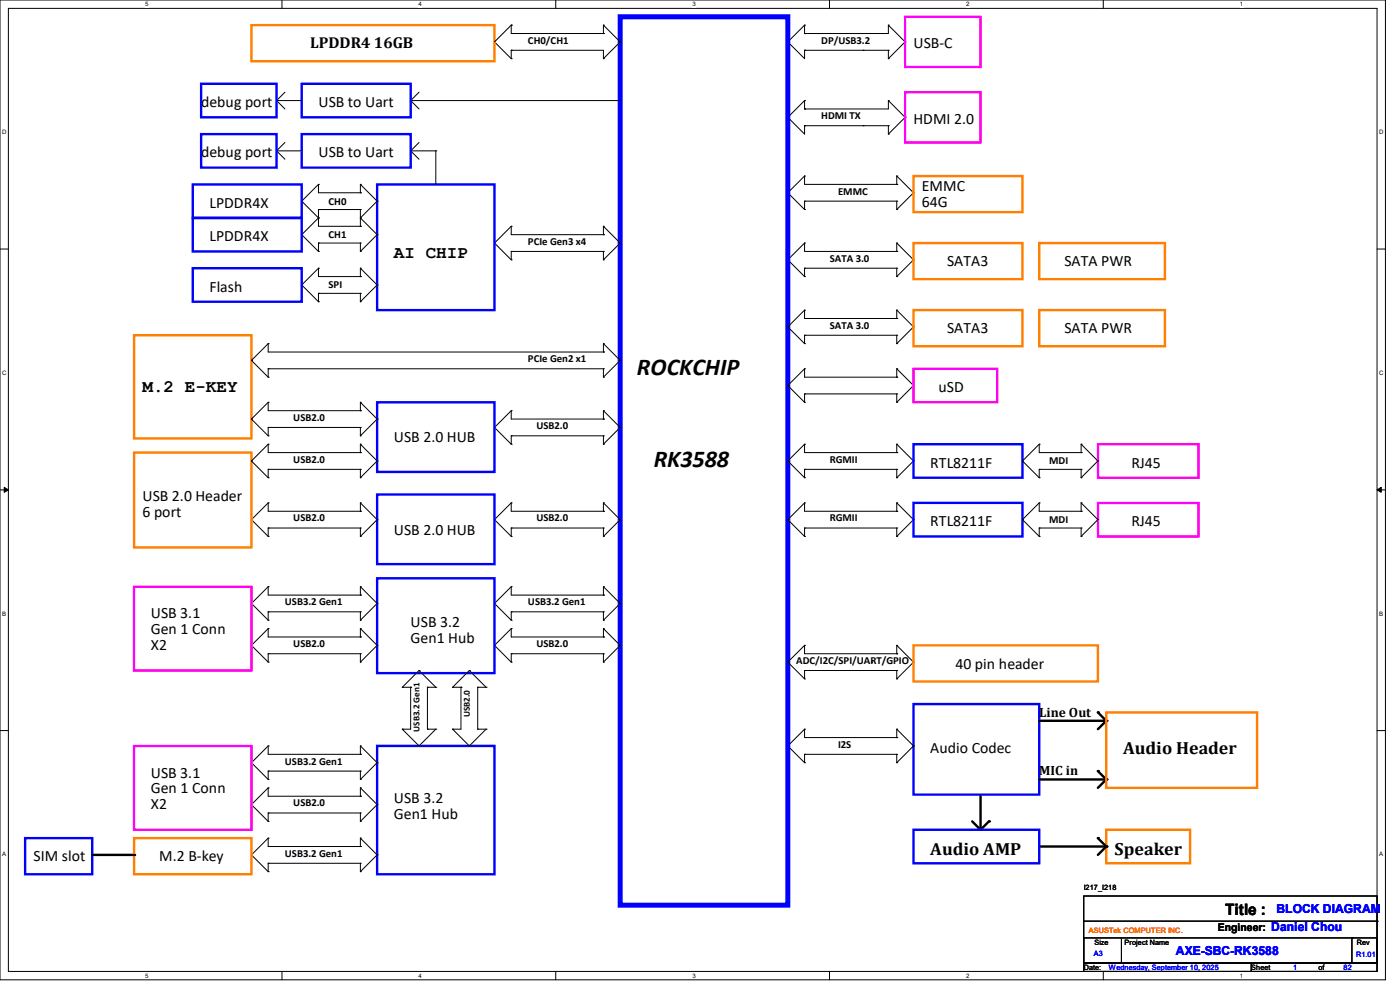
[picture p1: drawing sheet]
<svg xmlns="http://www.w3.org/2000/svg" width="297mm" height="210mm" viewBox="0 0 297 210" stroke-linecap="round" stroke-linejoin="round" font-family="sans-serif">
<defs><g id="words">
<g font-size="5.1">
<text x="135.1" y="79.5">ROCKCHIP</text>
<text x="138.7" y="99.1">RK3588</text>
</g>
<g font-size="3.7">
<text x="83.6" y="54.7">AI CHIP</text>
<text x="30.2" y="83.2">M.2 E-KEY</text>
<text x="238.3" y="160">Audio Header</text>
<text x="197.4" y="181.4">Audio AMP</text>
<text x="236.5" y="181.4">Speaker</text>
</g>
<g font-size="3.3">
<text x="65.8" y="10.3">LPDDR4 16GB</text>
<text x="193.8" y="10.3">USB-C</text>
<text x="42.7" y="22.7">debug port</text>
<text x="67.6" y="22.7">USB to Uart</text>
<text x="193.8" y="26.3">HDMI 2.0</text>
<text x="42.7" y="33.4">debug port</text>
<text x="67.6" y="33.4">USB to Uart</text>
<text x="195.6" y="40.5">EMMC</text>
<text x="44.4" y="44.1">LPDDR4X</text>
<text x="195.6" y="43.9">64G</text>
<text x="44.4" y="51.2">LPDDR4X</text>
<text x="200.9" y="56.5">SATA3</text>
<text x="225.8" y="56.5">SATA PWR</text>
<text x="44.4" y="61.8">Flash</text>
<text x="200.9" y="70.7">SATA3</text>
<text x="225.8" y="70.7">SATA PWR</text>
<text x="199.1" y="83.2">uSD</text>
<text x="83.6" y="93.9">USB 2.0 HUB</text>
<text x="197.4" y="99.2">RTL8211F</text>
<text x="240" y="99.2">RJ45</text>
<text x="30.2" y="106.3">USB 2.0 Header</text>
<text x="30.2" y="109.6">6 port</text>
<text x="83.6" y="113.4">USB 2.0 HUB</text>
<text x="197.4" y="111.6">RTL8211F</text>
<text x="240" y="111.6">RJ45</text>
<text x="32" y="131.2">USB 3.1</text>
<text x="32" y="134.5">Gen 1 Conn</text>
<text x="32" y="137.9">X2</text>
<text x="87.1" y="133">USB 3.2</text>
<text x="87.1" y="136.3">Gen1 Hub</text>
<text x="202.7" y="141.9">40 pin header</text>
<text x="197.4" y="159.6">Audio Codec</text>
<text x="32" y="165">USB 3.1</text>
<text x="32" y="168.3">Gen 1 Conn</text>
<text x="32" y="171.7">X2</text>
<text x="83.6" y="170.3">USB 3.2</text>
<text x="83.6" y="173.7">Gen1 Hub</text>
<text x="7.1" y="182.8">SIM slot</text>
<text x="33.8" y="182.8">M.2 B-key</text>
<text x="259.9" y="194.1">Title :</text>
</g>
<g font-size="2.8">
<text x="220.5" y="152.1">Line Out</text>
<text x="220.5" y="164.5">MIC in</text>
</g>
<g font-size="2.6" fill="#00f">
<text x="269.7" y="197.4">Daniel Chou</text>
<text x="270.8" y="193.7">BLOCK DIAGRAM</text>
<text x="249.5" y="202.6">AXE-SBC-RK3588</text>
</g>
<g font-size="2.3">
<text x="112" y="9.3">CH0/CH1</text>
<text x="174.2" y="9.3">DP/USB3.2</text>
<text x="174.2" y="25.3">HDMI TX</text>
<text x="177.8" y="41.3">EMMC</text>
<text x="69.7" y="43.4">CH0</text>
<text x="69.7" y="50.5">CH1</text>
<text x="112" y="51.9">PCIe Gen3 x4</text>
<text x="176" y="55.5">SATA 3.0</text>
<text x="69.7" y="61.2">SPI</text>
<text x="176" y="69.7">SATA 3.0</text>
<text x="112" y="76.8">PCIe Gen2 x1</text>
<text x="62.2" y="89.3">USB2.0</text>
<text x="113.8" y="91.1">USB2.0</text>
<text x="62.2" y="98.2">USB2.0</text>
<text x="176" y="98.2">RGMII</text>
<text x="222.6" y="98.5">MDI</text>
<text x="62.2" y="110.6">USB2.0</text>
<text x="113.8" y="110.6">USB2.0</text>
<text x="176" y="110.6">RGMII</text>
<text x="222.6" y="111">MDI</text>
<text x="60.5" y="128.4">USB3.2 Gen1</text>
<text x="112" y="128.4">USB3.2 Gen1</text>
<text x="62.2" y="137.3">USB2.0</text>
<text x="113.8" y="137.3">USB2.0</text>
<text x="168.9" y="140.8">ADC/I2C/SPI/UART/GPIO</text>
<text x="177.8" y="158.6">I2S</text>
<text x="60.5" y="162.2">USB3.2 Gen1</text>
<text x="62.2" y="171.1">USB2.0</text>
<text x="60.5" y="181.7">USB3.2 Gen1</text>
<text x="258.4" y="197.5">Engineer:</text>
</g>
<g font-size="1.9">
<text x="89" y="155.2" transform="rotate(-90 89 155.2)">USB3.2 Gen1</text>
<text x="99.7" y="152.2" transform="rotate(-90 99.7 152.2)">USB2.0</text>
</g>
<g font-size="1.6">
<text x="229.9" y="188.8">I217_I218</text>
<text x="232.2" y="200.4">Size</text>
<text x="238.6" y="200.4">Project Name</text>
<text x="287.9" y="200.6">Rev</text>
<text x="229.9" y="205.7">Date:</text>
<text x="265.5" y="205.7">Sheet</text>
<text x="279.7" y="205.7">of</text>
</g>
<text font-size="1.6" fill="#f00" x="231" y="197.9">ASUSTek COMPUTER INC.</text>
<g font-size="1.6" fill="#00f">
<text x="232" y="202.9">A3</text>
<text x="287.7" y="203.1">R1.01</text>
<text x="235.2" y="205.7">Wednesday, September 10, 2025</text>
<text x="274.4" y="205.7">1</text>
<text x="285" y="205.7">82</text>
</g>
<g font-size="1.3">
<text x="30.8" y="1.3">5</text>
<text x="88.8" y="1.3">4</text>
<text x="146.9" y="1.3">3</text>
<text x="205" y="1.3">2</text>
<text x="263.1" y="1.3">1</text>
<text x=".5" y="28.4">D</text>
<text x="292.6" y="28.4">D</text>
<text x=".5" y="79.5">C</text>
<text x="292.6" y="79.5">C</text>
<text x=".5" y="130.6">B</text>
<text x="292.6" y="130.6">B</text>
<text x=".5" y="181.7">A</text>
<text x="292.6" y="181.7">A</text>
<text x="30.8" y="207.4">5</text>
<text x="88.8" y="207.4">4</text>
<text x="146.9" y="207.4">3</text>
<text x="205" y="207.4">2</text>
<text x="263.1" y="207.4">1</text>
</g>
</g></defs>
<path d="M0 0h293.9v207.9h-293.9zM1.8 1.8h290.3v204.3h-290.3z" fill="none" stroke="#000" stroke-width=".21"/>
<g fill="#fff">
<path d="M30.8 .2h.7v1.4h-.7z"/>
<path d="M30.8 206.2h.7v1.4h-.7z"/>
</g>
<path d="M59.8 0v1.8M59.8 206.1v1.8" fill="none" stroke="#000" stroke-width=".21"/>
<g fill="#fff">
<path d="M88.8 .2h.7v1.4h-.7z"/>
<path d="M88.8 206.2h.7v1.4h-.7z"/>
</g>
<path d="M117.9 0v1.8M117.9 206.1v1.8" fill="none" stroke="#000" stroke-width=".21"/>
<g fill="#fff">
<path d="M146.9 .2h.7v1.4h-.7z"/>
<path d="M146.9 206.2h.7v1.4h-.7z"/>
</g>
<path d="M176 0v1.8M176 206.1v1.8" fill="none" stroke="#000" stroke-width=".21"/>
<g fill="#fff">
<path d="M205 .2h.7v1.4h-.7z"/>
<path d="M205 206.2h.7v1.4h-.7z"/>
</g>
<path d="M234.1 0v1.8M234.1 206.1v1.8" fill="none" stroke="#000" stroke-width=".21"/>
<g fill="#fff">
<path d="M263.1 .2h.6v1.4h-.6z"/>
<path d="M263.1 206.2h.6v1.4h-.6z"/>
<path d="M.5 27.3h.9v1.4h-.9z"/>
<path d="M292.6 27.3h.9v1.4h-.9z"/>
<path d="M.5 78.4h.9v1.4h-.9z"/>
<path d="M292.6 78.4h.9v1.4h-.9z"/>
</g>
<path d="M0 52.8h1.8M292.1 52.8h1.8" fill="none" stroke="#000" stroke-width=".21"/>
<g fill="#fff">
<path d="M.5 129.5h.8v1.4h-.8z"/>
<path d="M292.6 129.5h.8v1.4h-.8z"/>
</g>
<path d="M0 103.9h1.8M292.1 103.9h1.8" fill="none" stroke="#000" stroke-width=".21"/>
<path d="M.9 103.4l.9 .5-.9 .5zM292.1 103.9l.9-.5v1z" fill="#000" stroke="#000" stroke-width=".21"/>
<g fill="#fff">
<path d="M.5 180.5h.8v1.4h-.8z"/>
<path d="M292.6 180.5h.8v1.4h-.8z"/>
</g>
<g fill="none" stroke="#000" stroke-width=".21">
<path d="M60.5 19.6l-1.8 1.7M88.9 19.6l-1.8 1.7M108.5 5.3h.1M108.5 12.4h.1M108.5 10.7h.1M108.5 5.3v1.8h19.5M108.5 10.7h19.5v1.7M108.5 10.7v1.7M108.5 5.3l-3.6 3.6 3.6 3.5M128 7.1h.1M128 12.4h.1M128 5.3h.1"/>
<path d="M128 5.3v1.8M128 5.3l3.6 3.6M131.6 8.9h.1M131.6 8.9l-3.6 3.5M167.1 8.9h.1M167.1 8.9l3.6 3.5v-1.7M170.7 7.1h.1M170.7 5.3h.1M170.7 10.7h.1M170.7 10.7h17.8M170.7 5.3l-3.6 3.6M170.7 5.3v1.8"/>
<path d="M183.1 10.7h.1M188.5 12.4h.1M188.5 10.7h.1M188.5 5.3h.1M188.5 5.3v1.8h-17.8M188.5 5.3l3.5 3.6M188.5 10.7v1.7M192 8.9h.1M192 8.9l-3.5 3.5M58.7 32h.1M58.7 21.3h.1M58.7 21.3l1.8 1.8"/>
<path d="M58.7 32h5.3M58.7 32l1.8 1.8M58.7 21.3h5.3M60.5 30.2l-1.8 1.8M67.6 39.1h.1M67.6 39.1v1.8h8.9M67.6 39.1l-3.6 3.6M76.5 39.1h.1M76.5 39.1v1.8M76.5 39.1l3.5 3.6M87.1 32h.1M87.1 21.3h.1"/>
<path d="M87.1 32h5.4M87.1 32l1.8 1.8M87.1 21.3h44.5M87.1 21.3l1.8 1.8M88.9 30.2l-1.8 1.8M92.5 32h.1M92.5 32v7.1M167.1 24.9h.1M167.1 24.9l3.6 3.5v-1.7M170.7 23.1h.1M170.7 26.7h.1M170.7 21.3h.1"/>
<path d="M170.7 37.3h.1M170.7 21.3v1.8M170.7 37.3v1.8h19.5M170.7 26.7h17.8M170.7 21.3l-3.6 3.6M170.7 37.3l-3.6 3.6M183.1 26.7h.1M188.5 28.4h.1M188.5 26.7h.1M188.5 21.3h.1M188.5 21.3v1.8h-17.8M188.5 26.7v1.7"/>
<path d="M188.5 21.3l3.5 3.6M190.2 39.1h.1M190.2 37.3h.1M190.2 37.3v1.8M190.2 37.3l3.6 3.6M192 24.9h.1M192 24.9l-3.5 3.5M64 42.7h.1M64 49.8h.1M64 42.7l3.6 3.5M64 49.8l3.6 3.5M67.6 44.4h.1"/>
<path d="M67.6 46.2h.1M67.6 51.6h.1M67.6 53.3h.1M67.6 56.9h.1M67.6 46.2l-3.6 3.6M67.6 44.4v3.6h8.9M67.6 51.6v1.7M67.6 56.9v1.8h8.9M67.6 44.4h8.9M67.6 51.6h8.9M67.6 56.9l-3.6 3.6M76.5 46.2h.1"/>
<path d="M76.5 40.9h.1M76.5 44.4h.1M76.5 53.3h.1M76.5 48h.1M76.5 51.6h.1M76.5 56.9h.1M76.5 58.7h.1M76.5 44.4v3.6M76.5 51.6v1.7M76.5 56.9v1.8M76.5 46.2l3.5 3.6M76.5 56.9l3.5 3.6"/>
<path d="M80 42.7h.1M80 49.8h.1M80 42.7l-3.5 3.5M80 49.8l-3.5 3.5M104.9 51.6h.1M104.9 51.6l3.6 3.5M108.5 48h.1M108.5 55.1h.1M108.5 53.3h.1M108.5 53.3h19.5M108.5 48v1.8h19.5M108.5 53.3v1.8"/>
<path d="M108.5 48l-3.6 3.6M128 48h.1M128 53.3h.1M128 55.1h.1M128 49.8h.1M128 48v1.8M128 53.3v1.8M128 48l3.6 3.6M131.6 51.6h.1M131.6 51.6l-3.6 3.5M167.1 40.9h.1M167.1 55.1h.1"/>
<path d="M167.1 40.9l3.6 3.5M167.1 55.1l3.6 3.6M170.7 44.4h.1M170.7 42.7h.1M170.7 51.6h.1M170.7 58.7h.1M170.7 56.9h.1M170.7 42.7v1.7M170.7 51.6v1.7h19.5M170.7 56.9v1.8M170.7 42.7h19.5M170.7 51.6l-3.6 3.5"/>
<path d="M170.7 56.9h19.5M190.2 42.7h.1M190.2 44.4h.1M190.2 58.7h.1M190.2 51.6h.1M190.2 56.9h.1M190.2 53.3h.1M190.2 42.7v1.7M190.2 51.6v1.7M190.2 56.9v1.8M190.2 51.6l3.6 3.5M193.8 40.9h.1"/>
<path d="M193.8 55.1h.1M193.8 40.9l-3.6 3.5M193.8 55.1l-3.6 3.6M53.3 76.5h.1M53.3 76.5l3.6 3.5M56.9 72.9h.1M56.9 78.2h.1M56.9 72.9v1.8h71.1M56.9 78.2v1.8M56.9 78.2h71.1M56.9 72.9l-3.6 3.6M64 60.5h.1"/>
<path d="M64 60.5l3.6 3.5M67.6 62.2h.1M67.6 64h.1M67.6 62.2v1.8M67.6 62.2h8.9M76.5 64h.1M76.5 62.2h.1M76.5 62.2v1.8M80 60.5h.1M80 60.5l-3.5 3.5M128 74.7h.1M128 78.2h.1"/>
<path d="M128 72.9h.1M128 72.9v1.8M128 78.2v1.8M128 72.9l3.6 3.6M131.6 76.5h.1M131.6 76.5l-3.6 3.5M167.1 69.3h.1M167.1 69.3l3.6 3.6M170.7 78.2h.1M170.7 65.8h.1M170.7 72.9h.1M170.7 71.1h.1"/>
<path d="M170.7 65.8v1.8h19.5M170.7 71.1v1.8M170.7 78.2v1.8h19.5M170.7 78.2l-3.6 3.6M170.7 65.8l-3.6 3.5M170.7 71.1h19.5M190.2 78.2h.1M190.2 72.9h.1M190.2 65.8h.1M190.2 71.1h.1M190.2 67.6h.1M190.2 65.8v1.8"/>
<path d="M190.2 71.1v1.8M190.2 78.2v1.8M190.2 78.2l3.6 3.6M190.2 65.8l3.6 3.5M193.8 69.3h.1M193.8 69.3l-3.6 3.6M53.3 88.9h.1M53.3 97.8h.1M53.3 88.9l3.6 3.6M53.3 97.8l3.6 3.5M56.9 90.7h.1M56.9 92.5h.1"/>
<path d="M56.9 85.3h.1M56.9 99.6h.1M56.9 94.2h.1M56.9 80h.1M56.9 85.3l-3.6 3.6M56.9 85.3v1.8h19.6M56.9 90.7v1.8M56.9 94.2v1.8h19.6M56.9 99.6v1.7M56.9 90.7h19.6M56.9 94.2l-3.6 3.6M56.9 99.6h19.6"/>
<path d="M76.5 87.1h.1M76.5 90.7h.1M76.5 92.5h.1M76.5 85.3h.1M76.5 96h.1M76.5 99.6h.1M76.5 94.2h.1M76.5 85.3v1.8M76.5 90.7v1.8M76.5 94.2v1.8M76.5 99.6v1.7M76.5 85.3l3.5 3.6"/>
<path d="M76.5 94.2l3.5 3.6M80 88.9h.1M80 97.8h.1M80 88.9l-3.5 3.6M80 97.8l-3.5 3.5M104.9 90.7h.1M104.9 90.7l3.6 3.5M108.5 92.5h.1M108.5 94.2h.1M108.5 87.1h.1M108.5 87.1v1.8h19.5M108.5 92.5v1.7"/>
<path d="M108.5 87.1l-3.6 3.6M108.5 92.5h19.5M128 88.9h.1M128 92.5h.1M128 94.2h.1M128 87.1h.1M128 80h.1M128 87.1v1.8M128 92.5v1.7M128 87.1l3.6 3.6M131.6 90.7h.1M131.6 90.7l-3.6 3.5"/>
<path d="M167.1 81.8h.1M167.1 97.8h.1M167.1 81.8l3.6 3.5M167.1 97.8l3.6 3.5M170.7 83.6h.1M170.7 85.3h.1M170.7 94.2h.1M170.7 99.6h.1M170.7 83.6v1.7M170.7 94.2v1.8h19.5M170.7 99.6v1.7M170.7 99.6h19.5"/>
<path d="M170.7 83.6h19.5M170.7 94.2l-3.6 3.6M190.2 85.3h.1M190.2 80h.1M190.2 83.6h.1M190.2 96h.1M190.2 99.6h.1M190.2 94.2h.1M190.2 83.6v1.7M190.2 94.2v1.8M190.2 99.6v1.7M190.2 94.2l3.6 3.6"/>
<path d="M193.8 81.8h.1M193.8 97.8h.1M193.8 81.8l-3.6 3.5M193.8 97.8l-3.6 3.5M216.9 97.8h.1M216.9 97.8l3.6 3.5M220.5 94.2h.1M220.5 99.6h.1M220.5 99.6h8.9M220.5 94.2v1.8h8.9M220.5 99.6v1.7M220.5 94.2l-3.6 3.6"/>
<path d="M229.4 96h.1M229.4 99.6h.1M229.4 94.2h.1M229.4 94.2v1.8M229.4 99.6v1.7M229.4 94.2l3.5 3.6M232.9 97.8h.1M232.9 97.8l-3.5 3.5M53.3 110.2h.1M53.3 110.2l3.6 3.6M56.9 112h.1M56.9 113.8h.1"/>
<path d="M56.9 106.7h.1M56.9 101.3h.1M56.9 106.7v1.8h19.6M56.9 112v1.8M56.9 112h19.6M56.9 106.7l-3.6 3.5M76.5 108.5h.1M76.5 112h.1M76.5 113.8h.1M76.5 106.7h.1M76.5 101.3h.1M76.5 106.7v1.8"/>
<path d="M76.5 112v1.8M76.5 106.7l3.5 3.5M80 110.2h.1M80 110.2l-3.5 3.6M104.9 110.2h.1M104.9 110.2l3.6 3.6M108.5 112h.1M108.5 113.8h.1M108.5 106.7h.1M108.5 106.7v1.8h19.5M108.5 112v1.8M108.5 106.7l-3.6 3.5"/>
<path d="M108.5 112h19.5M128 108.5h.1M128 112h.1M128 113.8h.1M128 106.7h.1M128 106.7v1.8M128 112v1.8M128 106.7l3.6 3.5M131.6 110.2h.1M131.6 110.2l-3.6 3.6M167.1 110.2h.1M167.1 110.2l3.6 3.6"/>
<path d="M170.7 101.3h.1M170.7 106.7h.1M170.7 112h.1M170.7 113.8h.1M170.7 106.7v1.8h19.5M170.7 112v1.8M170.7 112h19.5M170.7 106.7l-3.6 3.5M190.2 101.3h.1M190.2 113.8h.1M190.2 108.5h.1M190.2 112h.1"/>
<path d="M190.2 106.7h.1M190.2 106.7v1.8M190.2 112v1.8M190.2 106.7l3.6 3.5M193.8 110.2h.1M193.8 110.2l-3.6 3.6M216.9 110.2h.1M216.9 110.2l3.6 3.6M220.5 101.3h.1M220.5 106.7h.1M220.5 112h.1M220.5 113.8h.1"/>
<path d="M220.5 112h8.9M220.5 106.7v1.8h8.9M220.5 112v1.8M220.5 106.7l-3.6 3.5M229.4 101.3h.1M229.4 113.8h.1M229.4 108.5h.1M229.4 112h.1M229.4 106.7h.1M229.4 106.7v1.8M229.4 112v1.8M229.4 106.7l3.5 3.5"/>
<path d="M232.9 110.2h.1M232.9 110.2l-3.5 3.6M53.3 128h.1M53.3 136.9h.1M53.3 128l3.6 3.6M53.3 136.9l3.6 3.6M56.9 129.8h.1M56.9 124.5h.1M56.9 131.6h.1M56.9 133.3h.1M56.9 138.7h.1M56.9 129.8h19.6"/>
<path d="M56.9 124.5v1.7h19.6M56.9 138.7h19.6M56.9 133.3v1.8h19.6M56.9 129.8v1.8M56.9 138.7v1.8M56.9 124.5l-3.6 3.5M56.9 133.3l-3.6 3.6M76.5 129.8h.1M76.5 124.5h.1M76.5 126.2h.1M76.5 131.6h.1M76.5 138.7h.1"/>
<path d="M76.5 133.3h.1M76.5 135.1h.1M76.5 124.5v1.7M76.5 129.8v1.8M76.5 133.3v1.8M76.5 138.7v1.8M76.5 124.5l3.5 3.5M76.5 133.3l3.5 3.6M80 128h.1M80 136.9h.1M80 136.9l-3.5 3.6M80 128l-3.5 3.6"/>
<path d="M104.9 128h.1M104.9 136.9h.1M104.9 128l3.6 3.6M104.9 136.9l3.6 3.6M108.5 129.8h.1M108.5 124.5h.1M108.5 131.6h.1M108.5 133.3h.1M108.5 138.7h.1M108.5 124.5v1.7h19.5M108.5 129.8v1.8M108.5 133.3v1.8h19.5"/>
<path d="M108.5 138.7v1.8M108.5 129.8h19.5M108.5 124.5l-3.6 3.5M108.5 138.7h19.5M108.5 133.3l-3.6 3.6M128 129.8h.1M128 124.5h.1M128 126.2h.1M128 131.6h.1M128 138.7h.1M128 133.3h.1M128 135.1h.1"/>
<path d="M128 124.5v1.7M128 129.8v1.8M128 133.3v1.8M128 138.7v1.8M128 124.5l3.6 3.5M128 133.3l3.6 3.6M131.6 128h.1M131.6 136.9h.1M131.6 128l-3.6 3.6M131.6 136.9l-3.6 3.6M170.7 136.9h.1M170.7 136.9v1.8h19.5"/>
<path d="M170.7 136.9l-3.6 3.6M190.2 138.7h.1M190.2 136.9h.1M190.2 136.9v1.8M190.2 136.9l3.6 3.6M0 155h1.8M56.9 140.5h.1M56.9 158.2h.1M56.9 158.2v1.8h19.6M56.9 158.2l-3.6 3.6M76.5 140.5h.1M76.5 158.2h.1"/>
<path d="M76.5 158.2v1.8M76.5 158.2l3.5 3.6M85.3 145.8h.1M85.3 154.7h.1M85.3 145.8h1.8M85.3 154.7l3.6 3.5M87.1 145.8h.1M87.1 145.8v8.9h-1.8M88.9 142.2h.1M88.9 158.2h.1M88.9 142.2l3.6 3.6M88.9 142.2l-3.6 3.6"/>
<path d="M90.7 154.7h.1M90.7 145.8h.1M90.7 145.8h1.8M90.7 154.7h1.8M90.7 145.8v8.9M92.5 145.8h.1M92.5 154.7h.1M92.5 154.7l-3.6 3.5M96 154.7h.1M96 145.8h.1M96 145.8h1.8M96 154.7l3.6 3.5"/>
<path d="M97.8 145.8h.1M97.8 145.8v8.9h-1.8M99.6 158.2h.1M99.6 142.2h.1M99.6 142.2l-3.6 3.6M99.6 142.2l3.5 3.6M101.3 154.7h.1M101.3 145.8h.1M101.3 145.8h1.8M101.3 154.7h1.8M101.3 145.8v8.9M103.1 154.7h.1"/>
<path d="M103.1 145.8h.1M103.1 154.7l-3.5 3.5M108.5 140.5h.1M128 140.5h.1M167.1 158.2h.1M167.1 140.5h.1M167.1 158.2l3.6 3.6M167.1 140.5l3.6 3.5M170.7 154.7h.1M170.7 144h.1M170.7 142.2h.1M170.7 142.2v1.8"/>
<path d="M170.7 154.7v1.8h19.5M170.7 154.7l-3.6 3.5M170.7 142.2h19.5M184.9 140.5h.1M190.2 154.7h.1M190.2 156.5h.1M190.2 142.2h.1M190.2 144h.1M190.2 142.2v1.8M190.2 154.7v1.8M190.2 154.7l3.6 3.5M193.8 158.2h.1"/>
<path d="M193.8 140.5h.1M193.8 158.2l-3.6 3.6M193.8 140.5l-3.6 3.5M292.1 155h1.8M53.3 161.8h.1M53.3 170.7h.1M53.3 161.8l3.6 3.6M53.3 170.7l3.6 3.5M56.9 165.4h.1M56.9 163.6h.1M56.9 167.1h.1M56.9 174.2h.1"/>
<path d="M56.9 172.5h.1M56.9 177.8h.1M56.9 177.8l-3.6 3.6M56.9 163.6v1.8M56.9 167.1v1.8h19.6M56.9 172.5v1.7M56.9 177.8v1.8h19.6M56.9 163.6h19.6M56.9 167.1l-3.6 3.6M56.9 172.5h19.6M76.5 165.4h.1M76.5 160h.1"/>
<path d="M76.5 163.6h.1M76.5 174.2h.1M76.5 168.9h.1M76.5 167.1h.1M76.5 172.5h.1M76.5 179.6h.1M76.5 177.8h.1M76.5 163.6v1.8M76.5 167.1v1.8M76.5 172.5v1.7M76.5 177.8v1.8M76.5 167.1l3.5 3.6"/>
<path d="M76.5 177.8l3.5 3.6M80 161.8h.1M80 170.7h.1M80 161.8l-3.5 3.6M80 170.7l-3.5 3.5M170.7 160h.1M170.7 161.8h.1M170.7 160v1.8M170.7 160h19.5M190.2 160h.1M190.2 161.8h.1M190.2 160v1.8"/>
<path d="M53.3 181.4h.1M53.3 181.4l3.6 3.5M56.9 184.9h.1M56.9 183.1h.1M56.9 183.1v1.8M56.9 183.1h19.6M76.5 184.9h.1M76.5 183.1h.1M76.5 183.1v1.8M80 181.4h.1M80 181.4l-3.5 3.5M229.9 190.1h62.2v14.2h-62.2z"/>
<path d="M229.9 199h8v5.3h-8zM229.9 195.4h62.2M238.1 199h48.7M286.8 199h5.3v5.3h-5.3zM286.8 199h.1M292.1 195.4h.1M229.9 204.3h35.6v1.8h-35.6zM265.5 204.3h26.6v1.8h-26.6z"/>
</g>
<path d="M192 19.6h16v10.6h-16zM192 3.6h16v10.6h-16zM193.8 78.2h17.8v7.1h-17.8zM232.9 94.2h21.4v7.1h-21.4zM232.9 106.7h21.4v7.1h-21.4zM28.4 124.5h24.9v17.7h-24.9zM28.4 158.2h24.9v17.8h-24.9z" fill="none" stroke="#f0f" stroke-width=".51"/>
<g fill="none" stroke="#00f" stroke-width=".51">
<path d="M42.7 17.8h16v7.1h-16zM64 17.8h23.1v7.1h-23.1zM40.9 39.1h23.1v7.1h-23.1zM42.7 28.4h16v7.2h-16zM64 28.4h23.1v7.2h-23.1zM80 39.1h24.9v26.7h-24.9zM40.9 46.2h23.1v7.1h-23.1zM40.9 56.9h23.1v7.1h-23.1zM80 85.3h24.9v14.8h-24.9zM193.8 94.2h23.1v7.1h-23.1zM80 104.9h24.9v14.8h-24.9zM193.8 106.7h23.1v7.1h-23.1z"/>
<path d="M80 122.7h24.9v20.1h-24.9zM80 158.2h24.9v27.3h-24.9zM193.8 149.4h26.7v19.2h-26.7zM5.3 177.8h14.3v7.7h-14.3zM193.8 176h26.7v7.1h-26.7z"/>
</g>
<path d="M131.6 3.6h35.5v188.4h-35.5z" fill="none" stroke="#00f" stroke-width="1.1"/>
<path d="M53.3 5.3h51.6v7.7h-51.6zM193.8 37.3h23.1v7.7h-23.1zM193.8 51.6h23.1v7.6h-23.1zM220.5 51.6h26.6v7.6h-26.6zM28.4 71.1h24.9v21.9h-24.9zM193.8 65.8h23.1v7.6h-23.1zM220.5 65.8h26.6v7.6h-26.6zM28.4 96h24.9v20.1h-24.9zM193.8 136.9h39.1v7.7h-39.1zM234.7 151.1h32v16h-32zM28.4 177.8h24.9v7.7h-24.9zM234.7 176h17.8v7.1h-17.8z" fill="none" stroke="#ff8000" stroke-width=".51"/>
<g fill="none" stroke="#000" stroke-width=".51">
<path d="M220.5 152.9h14.2M232.9 151.1l1.8 1.8M234.7 152.9l-1.8 1.8M206.2 174.2l1.8 1.8M208 168.9v7.1M209.8 174.2l-1.8 1.8M220.5 165.4h14.2M220.5 179.6h14.2M232.9 163.6l1.8 1.8M232.9 177.8l1.8 1.8M234.7 165.4l-1.8 1.7M234.7 179.6l-1.8 1.8"/>
<path d="M19.6 181.4h8.8"/>
</g>
<g fill="#000">
<circle cx="232.9" cy="151.1" r=".25"/>
<circle cx="234.7" cy="152.9" r=".25"/>
<circle cx="208" cy="176" r=".25"/>
<circle cx="209.8" cy="174.2" r=".25"/>
<circle cx="232.9" cy="163.6" r=".25"/>
<circle cx="232.9" cy="177.8" r=".25"/>
<circle cx="234.7" cy="165.4" r=".25"/>
<circle cx="234.7" cy="179.6" r=".25"/>
<circle cx="28.4" cy="181.4" r=".25"/>
</g>
<use href="#words"/>
</svg>
